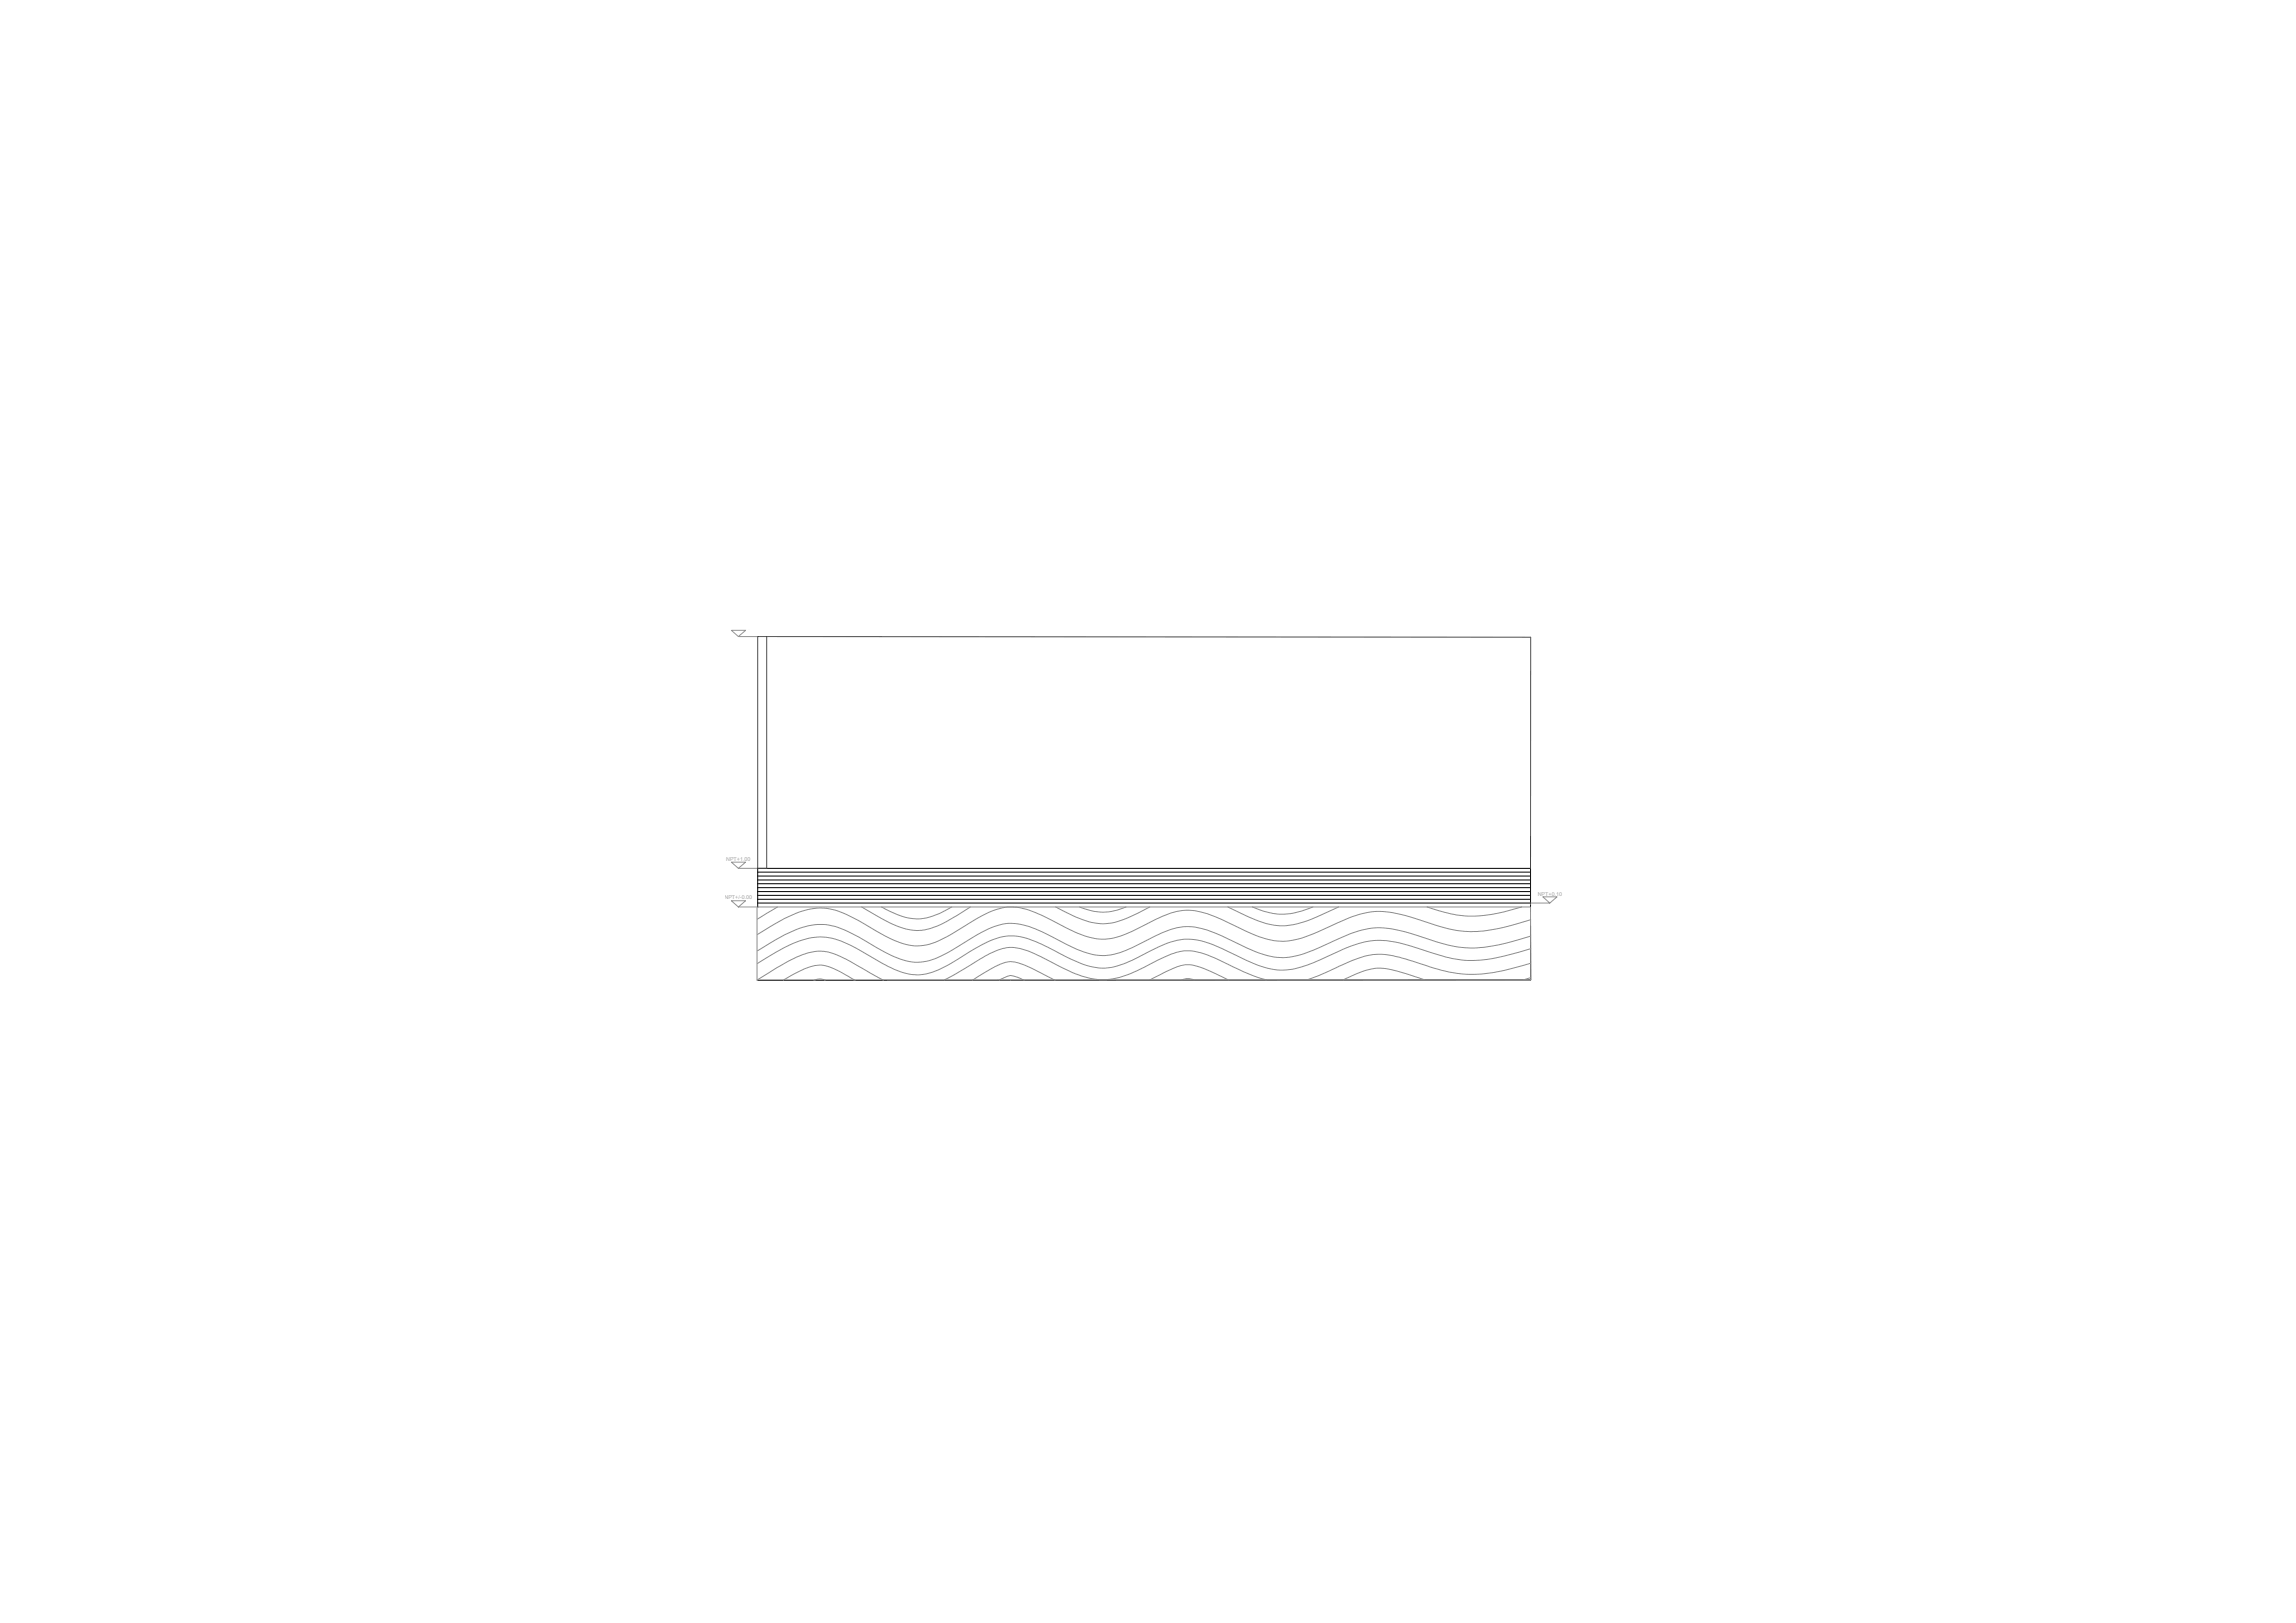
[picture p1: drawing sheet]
<svg xmlns="http://www.w3.org/2000/svg" width="594mm" height="420mm" viewBox="0 0 594 420" stroke-linecap="round" stroke-linejoin="round" font-family="sans-serif">
<defs><g id="words">
<g font-size="1.4" fill="#a5a5a5">
<text x="187.9" y="162.8">NPT+6.00</text>
<text x="187.9" y="222.8">NPT+1.00</text>
<text x="187.4" y="232.8">NPT+/-0.00</text>
<text x="397.8" y="231.7">NPT+0.10</text>
</g>
</g></defs>
<path d="M191 164.7l-1.8-1.6h3.7l-1.9 1.6h5M189.2 223.1h3.7l-1.9 1.6zM191 234.7l-1.8-1.6h3.7l-1.9 1.6h5M191 224.7h5M396 233.7h5l-1.9-1.6h3.7l-1.8 1.6" fill="none" stroke="#959595" stroke-width=".26"/>
<path d="M196 234.7v-10h200v10M196 232.7h200M196 233.7h200M196 231.7h200M196 229.7h200M196 230.7h200M196 228.7h200M196 226.7h200M196 227.7h200M196 225.7h200M396 239.5v14.1l-200 .1" fill="none" stroke="#000" stroke-width=".26"/>
<g fill="none" stroke="#8d8d8d" stroke-width=".26">
<path d="M195.9 234.9v18.8M196 234.7h200v18.9h-200M196.2 234.7l-.2 .1M201.1 234.7l-5.1 3.1M222.9 234.7l3.6 2.1a23.1 23.1 0 0 0 10.1 4 15.3 15.3 0 0 0 9.2-2.9l5.3-3.2M228.1 234.7l2.3 1.2a13.4 13.4 0 0 0 14.1-.3l1.7-.9M273.1 234.7a30.7 30.7 0 0 0 11.5 4.3 18.9 18.9 0 0 0 9.8-2.7l3.1-1.6M279.3 234.7a14 14 0 0 0 12 0M317.6 234.7l3.6 1.7a26.1 26.1 0 0 0 9.9 3.2 24.2 24.2 0 0 0 11.6-3.2l3.6-1.7M324 234.7a17.3 17.3 0 0 0 15.7 0M369.2 234.7a30.5 30.5 0 0 0 21.4 .9l3.1-.9M396 234h.1"/>
<path d="M396 238a50 50 0 0 1-14.6 3.1 28.8 28.8 0 0 1-11.4-2.2 46.3 46.3 0 0 0-12.1-3 23.5 23.5 0 0 0-11.8 2.9 60.5 60.5 0 0 1-10.2 4.2 16.5 16.5 0 0 1-11.8-1.3l-3.1-1.4a41.9 41.9 0 0 0-11.8-4.6 16.3 16.3 0 0 0-10.1 2.2l-4.7 2.4a18.1 18.1 0 0 1-10.9 2.6 25.5 25.5 0 0 1-7.8-2.9l-3.1-1.6a23 23 0 0 0-11.7-3.7 22.4 22.4 0 0 0-9.9 4.1l-3 1.8a21.5 21.5 0 0 1-10.6 4.2 21.3 21.3 0 0 1-10.6-3.8l-3.1-1.8a24.1 24.1 0 0 0-10.7-4.2 20.9 20.9 0 0 0-10.8 3.1l-6.2 3.7M195.9 253.6l1.9-1.2a39.6 39.6 0 0 1 11.8-5.9 11.6 11.6 0 0 1 8.8 1.5l10.2 5.7M202.6 253.7l4.3-2.4a9 9 0 0 1 7-1.3l3.5 1.5 3.8 2.2M210.6 253.7a3.2 3.2 0 0 1 2.9 0M244.3 253.6l6.8-3.9a24.3 24.3 0 0 1 9.8-4.5 19 19 0 0 1 9.7 3.1l2.7 1.4a28.5 28.5 0 0 0 11.3 3.8 23.2 23.2 0 0 0 11.5-3.3l2.7-1.4a18.3 18.3 0 0 1 9.1-2.7l2.8 .5 1.7 .6 6.5 3a44.3 44.3 0 0 0 8.8 3.4M251.6 253.7a30.5 30.5 0 0 1 8.7-4.7 8.4 8.4 0 0 1 5.8 1.2l6.8 3.5M258.5 253.7l.6-.4a4.3 4.3 0 0 1 2.7-.8l1.5 .4 1.7 .8M261.4 253.7h.1M297.5 253.6l.8-.5a29 29 0 0 1 7.9-3.4h.2a13.4 13.4 0 0 1 7.4 1.9l4 2M305.8 253.6l1.1-.4 2.1 .4M347.5 253.6l1.5-.7a15.9 15.9 0 0 1 9.8-2.2l4.9 1.2 5 1.7M356 253.6h1.5"/>
<path d="M396 245.5a64.2 64.2 0 0 1-12.2 2.9 28.4 28.4 0 0 1-13.8-2 51.4 51.4 0 0 0-10.5-2.8 21.7 21.7 0 0 0-13.4 2.7l-6.3 2.8a17.6 17.6 0 0 1-13.3 1l-4-1.6-4.7-2.2a21.8 21.8 0 0 0-11.8-3.2 23.8 23.8 0 0 0-8.5 3l-3.1 1.6a18.6 18.6 0 0 1-10.1 2.8 31.1 31.1 0 0 1-11.7-4.6l-3.2-1.6a16 16 0 0 0-9.3-2 24.2 24.2 0 0 0-9.1 3.9l-3 1.9a20.9 20.9 0 0 1-10.6 4.2 18.4 18.4 0 0 1-9.1-3 72.2 72.2 0 0 0-10-5.4 15.4 15.4 0 0 0-13.8 .5l-3.9 2.1-4.6 2.8M396 249.3l-1.9 .5a39.8 39.8 0 0 1-18.1 1.9l-4-.9a90.5 90.5 0 0 0-13.9-3.8 20.1 20.1 0 0 0-10.7 2.7l-6.4 2.8-2.9 1.1M396 253l-2 .6M396 242.2a53.1 53.1 0 0 1-14.6 3.1h-.9a31.5 31.5 0 0 1-10.5-2.1 46.3 46.3 0 0 0-12.1-3.1 23.5 23.5 0 0 0-11.8 2.9 60.5 60.5 0 0 1-10.2 4.2 16.5 16.5 0 0 1-11.8-1.2l-3.1-1.5a41.9 41.9 0 0 0-11.8-4.6 16.3 16.3 0 0 0-10.1 2.2l-4.7 2.4a18.1 18.1 0 0 1-10.9 2.7 25.5 25.5 0 0 1-7.8-2.9l-3.1-1.7a23 23 0 0 0-11.7-3.7 22.4 22.4 0 0 0-9.9 4.1l-3 1.9a21.5 21.5 0 0 1-10.6 4.1 21.3 21.3 0 0 1-10.6-3.8l-3.1-1.8a24.1 24.1 0 0 0-10.7-4.2 20.9 20.9 0 0 0-10.8 3.2l-6.2 3.7"/>
</g>
<path d="M198.4 164.7v60h-2.4v-60l200 .2M396 164.9v59.8" fill="none" stroke="#4c4c4c" stroke-width=".26"/>
<use href="#words"/>
</svg>
